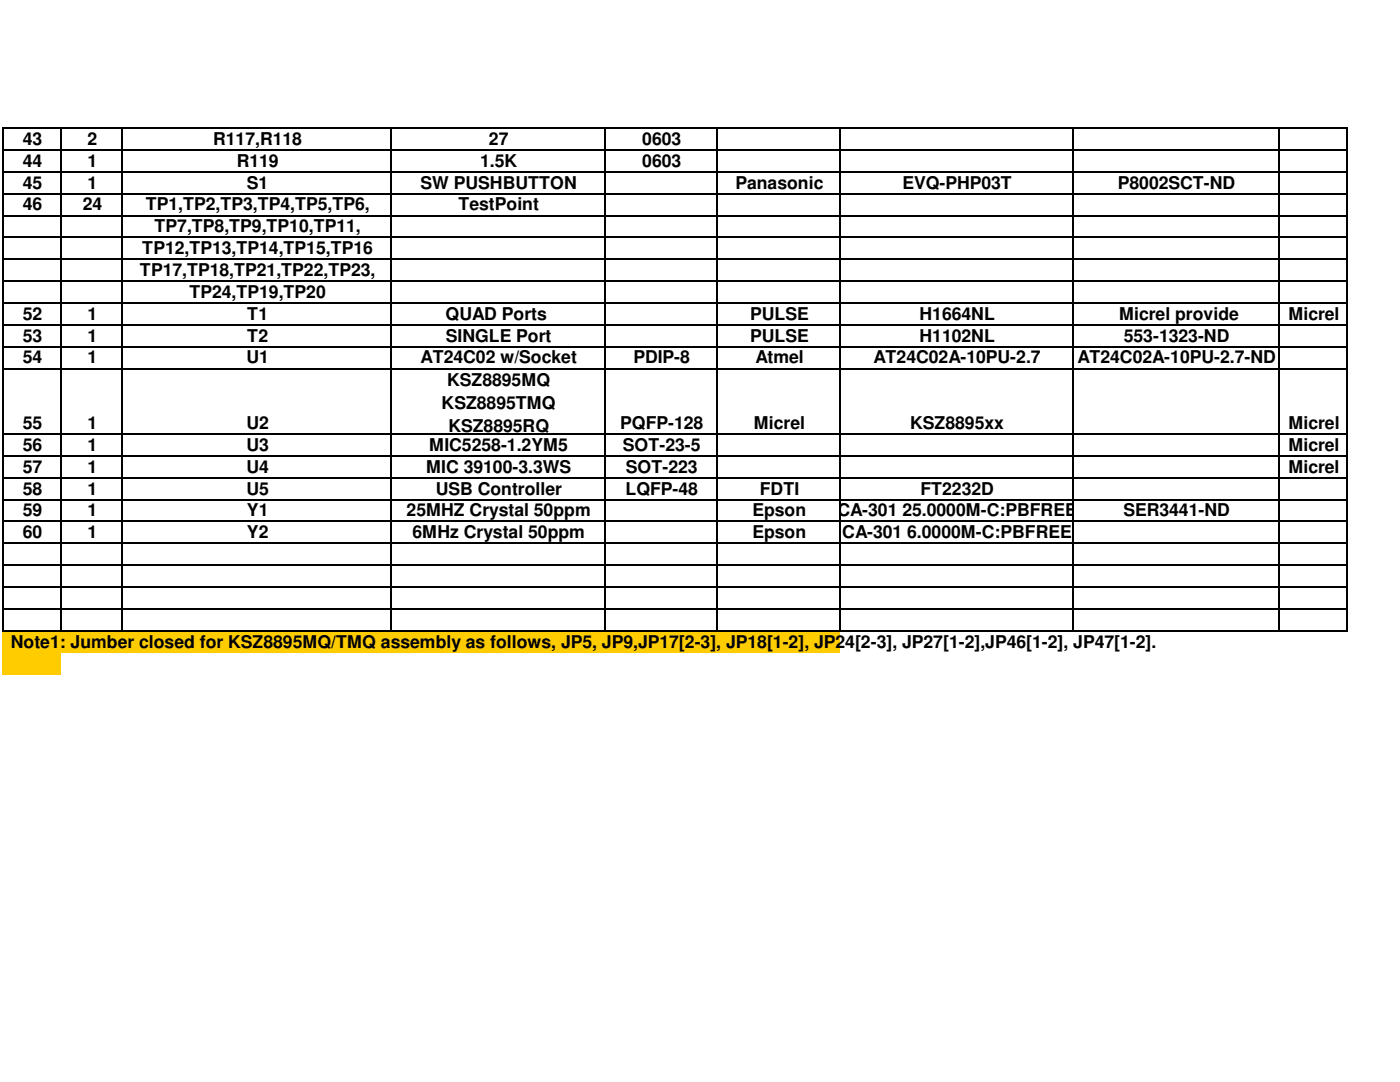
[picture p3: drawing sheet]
<svg xmlns="http://www.w3.org/2000/svg" width="279mm" height="216mm" viewBox="0 0 279 216" stroke-linecap="round" stroke-linejoin="round" font-family="sans-serif">
<defs><g id="words">
<g font-size="3.5">
<text x="4.6" y="28.9">43</text>
<text x="17.5" y="28.9">2</text>
<text x="42.5" y="28.9">R117,R118</text>
<text x="97.6" y="28.9">27</text>
<text x="128.2" y="28.9">0603</text>
<text x="4.6" y="33.3">44</text>
<text x="17.5" y="33.3">1</text>
<text x="47.2" y="33.3">R119</text>
<text x="95.8" y="33.3">1.5K</text>
<text x="128.2" y="33.3">0603</text>
<text x="4.6" y="37.6">45</text>
<text x="4.6" y="42">46</text>
<text x="16.5" y="42">24</text>
<text x="17.5" y="37.6">1</text>
<text x="29.1" y="42">TP1,TP2,TP3,TP4,TP5,TP6,</text>
<text x="49.3" y="37.6">S1</text>
<text x="83.9" y="37.6">SW PUSHBUTTON</text>
<text x="91.5" y="42">TestPoint</text>
<text x="146.8" y="37.6">Panasonic</text>
<text x="180.1" y="37.6">EVQ-PHP03T</text>
<text x="223.1" y="37.6">P8002SCT-ND</text>
<text x="30.9" y="46.4">TP7,TP8,TP9,TP10,TP11,</text>
<text x="28.4" y="50.7">TP12,TP13,TP14,TP15,TP16</text>
<text x="27.9" y="55.1">TP17,TP18,TP21,TP22,TP23,</text>
<text x="37.8" y="59.4">TP24,TP19,TP20</text>
<text x="4.6" y="63.8">52</text>
<text x="17.5" y="63.8">1</text>
<text x="49.4" y="63.8">T1</text>
<text x="88.9" y="63.8">QUAD Ports</text>
<text x="149.7" y="63.8">PULSE</text>
<text x="183.5" y="63.8">H1664NL</text>
<text x="223.4" y="63.8">Micrel provide</text>
<text x="257.1" y="63.8">Micrel</text>
<text x="4.6" y="68.2">53</text>
<text x="17.5" y="68.2">1</text>
<text x="49.4" y="68.2">T2</text>
<text x="89" y="68.2">SINGLE Port</text>
<text x="149.7" y="68.2">PULSE</text>
<text x="183.5" y="68.2">H1102NL</text>
<text x="224.3" y="68.2">553-1323-ND</text>
<text x="4.6" y="72.5">54</text>
<text x="17.5" y="72.5">1</text>
<text x="49.2" y="72.5">U1</text>
<text x="83.9" y="72.5">AT24C02 w/Socket</text>
<text x="89.2" y="77.1">KSZ8895MQ</text>
<text x="126.4" y="72.5">PDIP-8</text>
<text x="150.7" y="72.5">Atmel</text>
<text x="174.3" y="72.5">AT24C02A-10PU-2.7</text>
<text x="215" y="72.5">AT24C02A-10PU-2.7-ND</text>
<text x="88.1" y="81.6">KSZ8895TMQ</text>
<text x="4.6" y="85.6">55</text>
<text x="4.6" y="90">56</text>
<text x="17.5" y="90">1</text>
<text x="17.5" y="85.6">1</text>
<text x="49.2" y="85.6">U2</text>
<text x="49.2" y="90">U3</text>
<text x="85.7" y="90">MIC5258-1.2YM5</text>
<text x="89.5" y="86.1">KSZ8895RQ</text>
<text x="123.8" y="85.6">PQFP-128</text>
<text x="124.3" y="90">SOT-23-5</text>
<text x="150.5" y="85.6">Micrel</text>
<text x="181.7" y="85.6">KSZ8895xx</text>
<text x="257.1" y="90">Micrel</text>
<text x="257.1" y="85.6">Micrel</text>
<text x="4.6" y="94.3">57</text>
<text x="17.5" y="94.3">1</text>
<text x="49.2" y="94.3">U4</text>
<text x="85" y="94.3">MIC 39100-3.3WS</text>
<text x="124.9" y="94.3">SOT-223</text>
<text x="257.1" y="94.3">Micrel</text>
<text x="4.6" y="98.7">58</text>
<text x="17.5" y="98.7">1</text>
<text x="49.2" y="98.7">U5</text>
<text x="87" y="98.7">USB Controller</text>
<text x="124.8" y="98.7">LQFP-48</text>
<text x="151.6" y="98.7">FDTI</text>
<text x="183.7" y="98.7">FT2232D</text>
<text x="4.6" y="103">59</text>
<text x="4.6" y="107.4">60</text>
<text x="17.5" y="103">1</text>
<text x="17.5" y="107.4">1</text>
<text x="49.3" y="103">Y1</text>
<text x="49.3" y="107.4">Y2</text>
<text x="81.2" y="103">25MHZ Crystal 50ppm</text>
<text x="82.3" y="107.4">6MHz Crystal 50ppm</text>
<text x="150.2" y="103">Epson</text>
<text x="150.2" y="107.4">Epson</text>
<text x="167.1" y="103">CA-301 25.0000M-C:PBFREE</text>
<text x="168.1" y="107.4">CA-301 6.0000M-C:PBFREE</text>
<text x="224.2" y="103">SER3441-ND</text>
<text x="2.2" y="129.2">Note1: Jumber closed for KSZ8895MQ/TMQ assembly as follows, JP5, JP9,JP17[2-3], JP18[1-2], JP24[2-3], JP27[1-2],JP46[1-2], JP47[1-2].</text>
</g>
</g></defs>
<g fill="#fc0">
<path d="M.5 125.9h167.2v4.4h-167.2z"/>
<path d="M.5 130.2h11.7v4.4h-11.7z"/>
</g>
<g fill="none" stroke="#000" stroke-width=".34">
<path d="M.5 25.4v100.6M.7 25.6h268.4M.7 29.9h268.4M.7 34.3h268.4M.7 38.7h268.4M12.2 25.7v100.3M24.4 25.7v100.3M78.1 25.7v100.3M120.6 25.7v100.3M143.2 25.7v100.3M167.6 25.7v100.3M214.1 25.7v100.3"/>
<path d="M255.3 25.7v100.3M268.9 25.7v100.3M.7 43h268.4M.7 47.4h268.4M.7 51.7h268.4M.7 56.1h268.4M.7 60.5h268.4M.7 64.8h268.4M.7 69.2h268.4M.7 73.5h268.4M.7 86.6h268.4M.7 91h268.4"/>
<path d="M.7 95.3h268.4M.7 99.7h268.4M.7 104.1h268.4M.7 108.4h268.4M.7 112.8h268.4M.7 117.1h268.4M.7 121.5h268.4M.7 125.9h268.4"/>
</g>
<use href="#words"/>
</svg>
